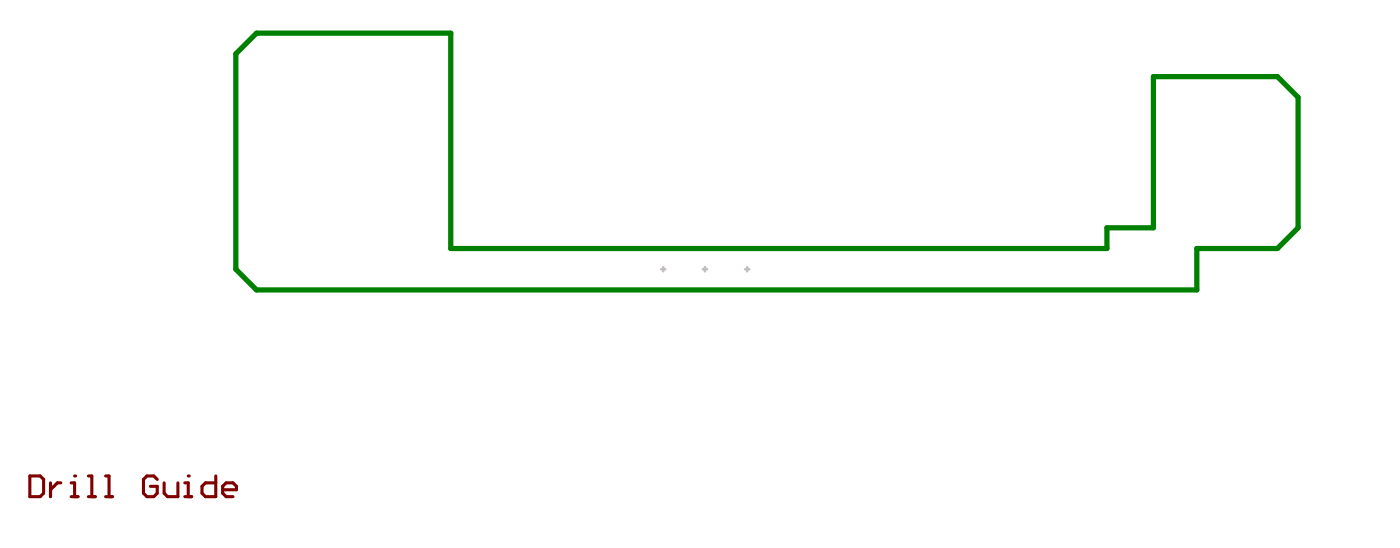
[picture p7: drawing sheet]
<svg xmlns="http://www.w3.org/2000/svg" width="225mm" height="88mm" viewBox="0 0 225 88" stroke-linecap="round" stroke-linejoin="round" font-family="sans-serif">
<path d="M41.3 5.3h31.3v34.7h105.6v-3.3h7.5v-24.4h20l3.3 3.4v21l-3.3 3.3h-13v6.7h-151.4l-3.3-3.4v-34.6z" fill="none" stroke="#008000" stroke-width=".84"/>
<path d="M4.8 76.6h1.7l.5 .6v2.2l-.5 .5h-1.7zM8.1 77.7v2.2M9.8 77.7h-.6l-1.1 1.1M11.5 79.9h1.1M11.5 77.7h.5v2.2" fill="none" stroke="#800000" stroke-width=".5"/>
<circle cx="12" cy="76.6" r=".25" fill="#800000"/>
<path d="M14.2 79.9h1.1M14.2 76.6h.6v3.3M17 79.9h1.1M17 76.6h.6v3.3M25.3 77.2l-.5-.6h-1.1l-.6 .6v2.2l.6 .5h1.1l.5-.5v-1.1h-1.1M26.4 77.7v1.7l.6 .5h1.6v-2.2M29.8 79.9h1.1M29.8 77.7h.5v2.2" fill="none" stroke="#800000" stroke-width=".5"/>
<circle cx="30.3" cy="76.6" r=".25" fill="#800000"/>
<path d="M34.7 76.6v3.3h-1.6l-.6-.5v-1.1l.6-.6h1.6M35.9 78.8h2.2v-.5l-.6-.6h-1.1l-.5 .6v1.1l.5 .5h1.1" fill="none" stroke="#800000" stroke-width=".5"/>
<path d="M106.5 43.3h.6M106.8 43v.7M113.2 43.3h.6M113.5 43v.7M120 43.3h.7M120.3 43v.7" fill="none" stroke="#c0c0c0" stroke-width=".42"/>
</svg>
